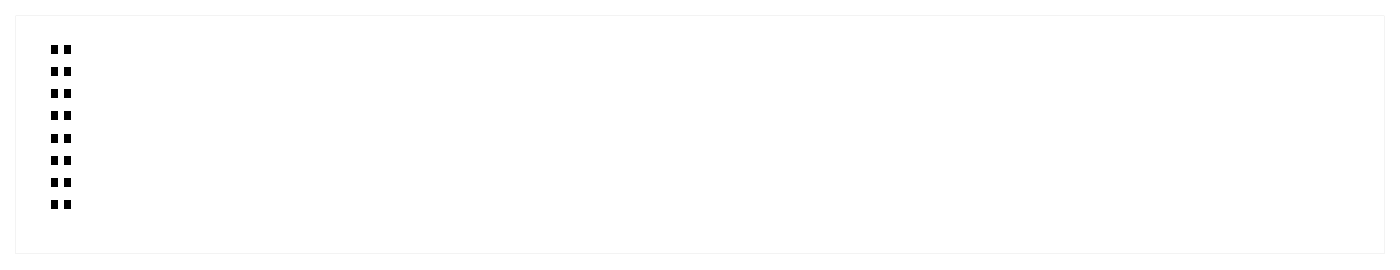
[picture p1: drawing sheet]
<svg xmlns="http://www.w3.org/2000/svg" width="322mm" height="62mm" viewBox="0 0 322 62" stroke-linecap="round" stroke-linejoin="round" font-family="sans-serif">
<g fill="#000">
<path d="M11.7 15.6h1.6v1.9h-1.6zM11.7 10.5h1.6v1.9h-1.6zM14.8 15.6h1.6v1.9h-1.6zM14.8 10.5h1.6v1.9h-1.6zM11.7 35.9h1.6v1.9h-1.6zM11.7 25.7h1.6v1.9h-1.6zM11.7 20.6h1.6v1.9h-1.6zM11.7 30.8h1.6v1.9h-1.6zM14.8 35.9h1.6v1.9h-1.6zM14.8 25.7h1.6v1.9h-1.6zM14.8 20.6h1.6v1.9h-1.6zM14.8 30.8h1.6v1.9h-1.6z"/>
<path d="M11.7 46h1.6v1.9h-1.6zM11.7 41h1.6v1.9h-1.6zM14.8 46h1.6v1.9h-1.6zM14.8 41h1.6v1.9h-1.6z"/>
<path d="M3.6 3.6h314.8v54.8h-314.8zM3.6 3.6v54.8h314.8v-54.8z"/>
</g>
</svg>
